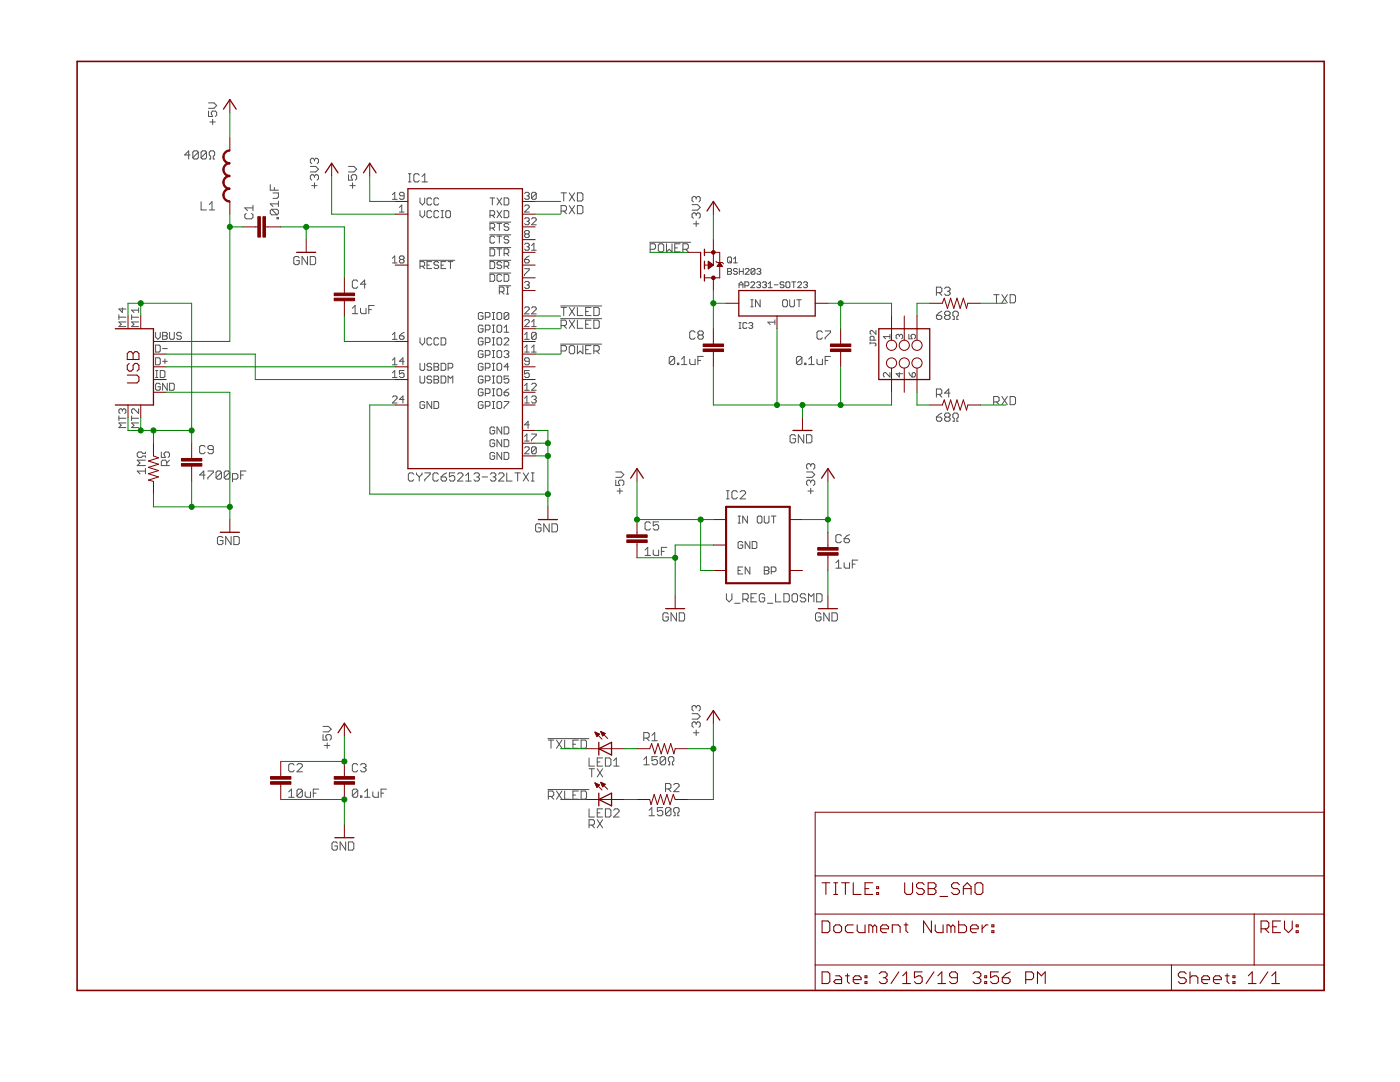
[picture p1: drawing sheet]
<svg xmlns="http://www.w3.org/2000/svg" width="279mm" height="216mm" viewBox="0 0 279 216" stroke-linecap="round" stroke-linejoin="round" font-family="sans-serif">
<g fill="none" stroke="#505050" stroke-width=".2">
<path d="M37.9 30.9h-1l.8-.8v1.6M39.6 30.4l-.3-.3h-.5l-.3 .3v1.1M39.6 30.4v1.1l-.3 .2h-.5l-.3-.2M39.6 30.4l-1.1 1.1M41.2 30.4l-.3-.3h-.5l-.3 .3v1.1M41.2 30.4v1.1l-.3 .2h-.5l-.3-.2M41.2 30.4l-1.1 1.1M41.6 22.2v1h.8l-.2-.8 .2-.2h.6l.2 .2v.6l-.2 .2M41.6 20.5h1.1l.5 .6-.5 .5h-1.1M41.8 31.7h.2v-.5l-.2-.3v-.5l.2-.3h.6l.2 .3v.5l-.2 .3v.5h.2M41.9 24.3h1.1M42.4 23.8v1.1"/>
<path d="M53.9 36.9v1.1h1.7M54.5 38.5h1.1v.8l-.3 .3h-.8M54.8 37.4v.6M61.9 33.2h1.1l.6 .6-.6 .5h-1.1M62.2 37h1.1M62.8 35.1l-.3-.2h-.3l-.3 .2v.6l.3 .2M62.8 35.1l.2-.2h.3l.3 .2v.6l-.3 .2M62.8 31.9l-.3-.3h-.3l-.3 .3v.5l.3 .3M62.8 31.9l.2-.3h.3l.3 .3v.5l-.3 .3M62.8 31.9v.2M62.8 35.1v.3M62.8 36.5v1.1"/>
<path d="M69.6 34.9v1h.8l-.3-.8 .3-.2h.5l.3 .2v.6l-.3 .2M69.6 33.2h1l.6 .6-.6 .5h-1M69.8 37h1.1M70.4 36.5v1.1M78.3 38.8l.5-.4v1.4M78.3 39.8h.9M80.6 39.1h-.7l-.2-.3v-.2l.2-.2h.5l.2 .2v.9l-.2 .3h-.5l-.2-.3M81.5 36.3h.5M81.5 34.7h.5M81.8 34.7v1.6M83.7 34.9l-.3-.2h-.6l-.2 .2v1.1l.2 .3h.6l.3-.3M83.8 39.5v.9l.5 .5 .5-.5v-.9"/>
<path d="M84.2 35.2l.6-.5v1.6M84.2 36.3h1.1M86.1 39.7l-.2-.2h-.5l-.2 .2v1l.2 .2h.5l.2-.2M87.5 39.7l-.2-.2h-.5l-.2 .2v1l.2 .2h.5l.2-.2M97.8 39.5h.9M98.3 39.5v1.4M99.2 39.5l.9 1.4M100.1 39.5l-.9 1.4M100.6 39.5h.7l.2 .2v1l-.2 .2h-.7zM104.7 38.6l.2-.2h.5l.2 .2v.2l-.2 .3M105.2 39.1h.2M105.4 39.1l.2 .2v.2l-.2 .3h-.5l-.2-.3"/>
<path d="M107 38.6v.9l-.2 .3h-.5l-.2-.3M107 38.6l-.2-.2h-.5l-.2 .2v.9M107 38.6l-.9 .9M112 38.5h1.1M112.5 38.5v1.6M113.6 38.5l1.1 1.6M114.7 38.5l-1.1 1.6M115.2 38.5h.9l.2 .3v1l-.2 .3h-.9zM138.9 39.5v.3M138.9 39.5l-.2-.3h-.3l-.3 .3v.5l.3 .3M138.9 39.5l.3-.3h.3l.2 .3v.5l-.2 .3M40.1 40.3v1.6h1.1"/>
<path d="M41.8 41.9h1M41.8 40.8l.5-.5v1.6M49.1 42.6l-.2 .3v.5l.2 .3h1.1l.3-.3v-.5l-.3-.3M50.5 41v1M50.5 41.5h-1.6l.5 .5M54.2 41.8h1.1l.3 .2v.6l-.3 .3M54.2 41.8l-.3 .2v.6l.3 .3h1.1M54.2 41.8l1.1 1.1M55.3 43.4h.3v.3h-.3zM55.6 40.1v1.1M55.6 40.7h-1.7l.6 .5M59.7 51.5l-.2-.3h-.6l-.3 .3v1l.3 .3h.6l.2-.3v-.5h-.5"/>
<path d="M61.4 51.2v1.6l-1.1-1.6v1.6M61.9 51.2h.8l.3 .3v1l-.3 .3h-.8zM71.4 56.2l-.3-.3h-.5l-.3 .3v1l.3 .3h.5l.3-.3M73 56.7h-1.1l.9-.8v1.6M78.3 51.5l.5-.4v1.4M78.3 52.5h.9M79.7 42.3h.9M79.7 41.4l.5-.5v1.4M79.9 51.8l-.2-.3v-.2l.2-.2h.5l.2 .2v.2l-.2 .3M79.9 51.8l-.2 .2v.2l.2 .3h.5l.2-.3v-.2l-.2-.2M79.9 51.8h.5M83.8 51.9h7"/>
<path d="M83.8 42v1l.5 .4 .5-.4v-1M83.8 53.1h.7l.3-.2v-.5l-.3-.2h-.7v1.4M84.3 53.1l.5 .5M85.2 52.9h.5M86.1 52.2h-.9v1.4h.9M86.1 42.3l-.2-.3h-.5l-.2 .3v.9l.2 .2h.5l.2-.2M87.5 52.4l-.2-.2h-.5l-.2 .2v.3l.2 .2h.5l.2 .2v.3l-.2 .2h-.5l-.2-.2M87.5 42.3l-.2-.3h-.5l-.2 .3v.9l.2 .2h.5l.2-.2M88 42h.5M88 43.4h.5M88 52.9h.5M88.3 42v1.4"/>
<path d="M89 52.2h-1v1.4h1M89.2 42h.5l.2 .3v.9l-.2 .2h-.5l-.2-.2v-.9zM89.4 52.2h1M89.9 52.2v1.4M97.7 44.3h4.2M97.7 46.9h4.2M97.7 49.4h4.2M97.7 51.9h4.2M97.7 54.5h4.2M97.8 52.2h.7l.2 .2v1l-.2 .2h-.7zM97.8 54.7h.7l.2 .3v.9l-.2 .2h-.7zM97.8 43h.7l.2-.3v-.4l-.2-.3h-.7v1.4"/>
<path d="M97.8 45.5h.7l.2-.2v-.5l-.2-.2h-.7v1.4M97.8 49.7h.7l.2 .2v.9l-.2 .3h-.7zM98.3 43l.4 .4M98.3 45.5l.4 .5M98.7 47.3l-.2-.2h-.5l-.2 .2v1l.2 .2h.5l.2-.2M99.2 42l.9 1.4M99.2 44.6h.9M99.2 47.1h.9M99.2 49.7h.9M99.6 57h2.3M99.7 58.2h.7l.2-.2v-.5l-.2-.2h-.7v1.4M99.7 44.6v1.4"/>
<path d="M99.7 47.1v1.4M99.7 49.7v1.4M100.1 52.4l-.2-.2h-.5l-.2 .2v.3l.2 .2h.5l.2 .2v.3l-.2 .2h-.5l-.2-.2M100.1 55l-.2-.3h-.5l-.2 .3v.9l.2 .2h.5l.2-.2M100.1 58.2l.5 .5M100.1 42l-.9 1.4M100.6 42h.7l.2 .3v.9l-.2 .2h-.7zM100.6 50.6h.7l.2-.2v-.5l-.2-.2h-.7v1.4M100.6 53.1h.7l.2-.2v-.5l-.2-.2h-.7v1.4M100.6 54.7h.7l.2 .3v.9l-.2 .2h-.7zM101.1 50.6l.4 .5M101.1 53.1l.4 .5"/>
<path d="M101.1 57.3h.4M101.1 58.7h.4M101.3 57.3v1.4M101.5 44.8l-.2-.2h-.5l-.2 .2v.2l.2 .3h.5l.2 .2v.2l-.2 .3h-.5l-.2-.3M101.5 47.3l-.2-.2h-.5l-.2 .2v.3l.2 .2h.5l.2 .2v.3l-.2 .2h-.5l-.2-.2M104.7 41.1l.2-.2h.5l.2 .2v.3l-.9 .9h.9M104.7 43.7l.2-.2h.5l.2 .2v.2l-.2 .3M104.7 48.8l.2-.3h.5l.2 .3v.2l-.2 .2M104.7 51.8h.7l.2 .2v.2l-.2 .3h-.5l-.2-.3zM104.7 53.6h.9v.2l-.9 1v.2M104.7 56.4l.2-.2h.5l.2 .2v.2l-.2 .3M104.9 46.7l-.2-.2v-.3l.2-.2h.5l.2 .2v.3l-.2 .2"/>
<path d="M104.9 46.7l-.2 .2v.3l.2 .2h.5l.2-.2v-.3l-.2-.2M104.9 46.7h.5M105.2 44.2h.2M105.2 49.2h.2M105.2 56.9h.2M105.4 44.2l.2 .2v.2l-.2 .3h-.5l-.2-.3M105.4 49.2l.2 .3v.2l-.2 .2h-.5l-.2-.2M105.4 56.9l.2 .2v.2l-.2 .3h-.5l-.2-.3M105.6 51.1l-.9 .7M106.1 43.7l.2-.2h.5l.2 .2v.2l-.9 1h.9M106.1 49.9h.9M106.1 49l.5-.5v1.4"/>
<path d="M112 42.1h.8l.3-.3v-.5l-.3-.3h-.8v1.7M112.5 42.1l.6 .6M113.6 41l1.1 1.7M114.7 41l-1.1 1.7M115.2 41h.9l.2 .3v1.1l-.2 .3h-.9zM129.7 48.3h8.2M129.8 49.7h.8l.2-.2v-.6l-.2-.3h-.8v1.7M131.4 48.9l.3-.3h.5l.3 .3v1.1l-.3 .3h-.5l-.3-.3zM133 48.6v1.7l.6-.6 .5 .6v-1.7M134.7 49.5h.5M135.7 48.6h-1v1.7h1M136.3 49.7h.8l.3-.2v-.6l-.3-.3h-.8v1.7"/>
<path d="M136.8 49.7l.6 .6M138.1 40.8h1.1l.5 .6-.5 .5h-1.1M138.4 44.7h1.1M138.9 42.7v.3M138.9 44.1v1.1M138.9 42.7l-.2-.2h-.3l-.3 .2v.6l.3 .3M138.9 42.7l.3-.2h.3l.2 .2v.6l-.2 .3M145.2 53.6h.6l.2 .2-.2 .4 .2 .3-.2 .2h-.6zM145.2 51.5l.2-.2h.4l.2 .2v.8l-.2 .2h-.4l-.2-.2zM145.2 54.2h.6M145.6 52.1l.4 .4M146.4 52.5h.8"/>
<path d="M146.4 51.7l.4-.4v1.2M147.2 53.8l-.2-.2h-.4l-.2 .2 .2 .4h.4l.2 .2-.2 .3h-.4l-.2-.2M147.5 57.4v-.8l.4-.4 .4 .4v.8M147.5 56.8h.8M147.6 54.2h.7M147.6 53.6v1.1M148.3 53.6v1.1M148.7 57h.5l.2-.2v-.4l-.2-.2h-.5v1.2M148.7 53.8l.2-.2h.4l.2 .2v.2l-.8 .7h.8M149.8 56.4l.2-.2h.4l.2 .2v.2l-.8 .8h.8M149.8 59.8h.5M150.1 59.8v1.4"/>
<path d="M150.7 53.8v.7l-.2 .2h-.4l-.2-.2M150.7 53.8l-.2-.2h-.4l-.2 .2v.7M150.7 53.8l-.8 .7M151 56.4l.2-.2h.4l.2 .2-.2 .4M151 53.8l.3-.2h.3l.2 .2-.2 .4M151.4 56.8h.2M151.4 54.2h.2M151.6 56.8l.2 .2-.2 .4h-.4l-.2-.2M151.6 54.2l.2 .2-.2 .3h-.3l-.3-.2M151.7 59.8v1.4l-.9-1.4v1.4M152.2 56.4l.2-.2h.4l.2 .2-.2 .4M152.6 56.8h.2"/>
<path d="M152.8 56.8l.2 .2-.2 .4h-.4l-.2-.2M153.3 57.4h.8M153.3 56.6l.4-.4v1.2M154.5 56.8h.8M156.5 56.4l-.2-.2h-.4l-.2 .2 .2 .4h.4l.2 .2-.2 .4h-.4l-.2-.2M157 56.2h.4l.2 .2v.8l-.2 .2h-.4l-.2-.2v-.8zM157.6 59.8v1.2l.2 .2h.5l.2-.2v-1.2M158 56.2h.8M158.4 56.2v1.2M159 59.8h.9M159.2 56.4l.2-.2h.4l.2 .2v.2l-.8 .8h.8M159.5 59.8v1.4"/>
<path d="M160.4 56.4l.1-.2h.4l.2 .2-.2 .4M160.7 56.8h.2M160.9 56.8l.2 .2-.2 .4h-.4l-.1-.2M186.9 58.4h.8l.3-.3v-.5l-.3-.3h-.8v1.6M187.4 58.4l.6 .5M188.5 57.6l.3-.3h.5l.3 .3v.2l-.3 .3M189.1 58.1h.2M189.3 58.1l.3 .3v.3l-.3 .2h-.5l-.3-.2M198.3 58.8h1.1M198.9 58.8v1.6M199.9 58.8l1.1 1.6M201 58.8l-1.1 1.6"/>
<path d="M201.6 58.8h.8l.3 .3v1.1l-.3 .2h-.8zM23.7 63.3h1.4M23.7 62.8v1M24.4 61.4v1l-.7-.7h1.4M25.1 64.2h-1.4l.5 .5-.5 .5h1.4M26.3 63.3h1.4M26.3 62.8v1M27.7 64.2h-1.4l.4 .5-.4 .5h1.4M27.7 61.9h-1.4l.4 .5M27.7 61.4v1M31.1 66.3v.9l.4 .5 .5-.5v-.9M31.1 68.9h.6l.3 .2v.9l-.3 .3h-.6z"/>
<path d="M31.1 71.4h.6l.3 .2v1l-.3 .2h-.6zM31.1 75.3h.4M31.1 73.9h.4M31.3 73.9v1.4M32 76.7l-.3-.2h-.4l-.2 .2v.9l.2 .3h.4l.3-.3v-.4h-.5M32 73.9h.7l.2 .3v.9l-.2 .2h-.7zM32.4 72.1h1M32.4 69.6h1M32.4 66.3h.7l.3 .2v.3l-.3 .2 .3 .2v.3l-.3 .2h-.7zM32.4 67h.7M32.9 71.6v1M33.4 76.5v1.4l-1-1.4v1.4"/>
<path d="M33.8 66.3v1.2l.3 .2h.4l.3-.2v-1.2M33.8 76.5h.7l.3 .2v.9l-.3 .3h-.7zM36.2 66.5l-.2-.2h-.5l-.2 .2v.3l.2 .2h.5l.2 .2v.3l-.2 .2h-.5l-.2-.2M70.3 61.5l.6-.5v1.6M70.3 62.6h1.1M71.9 61.5v.8l.3 .3h.8v-1.1M73.6 61.8h.5M74.7 61h-1.1v1.6M78.3 72.8h.9M78.3 67.7h.9M78.3 75.3h.9M78.3 66.8l.5-.5v1.4"/>
<path d="M78.3 71.9l.5-.5v1.4M78.3 74.4l.5-.5v1.4M78.3 79.2l.2-.2h.5l.2 .2v.3l-.9 .9h.9M79.7 67h.7l.2 .2v.3l-.2 .2h-.5l-.2-.2zM80.6 72.1h-.9l.7-.7v1.4M80.6 73.9h-.9v.7l.7-.2 .2 .2v.5l-.2 .2h-.5l-.2-.2M80.6 66.3l-.9 .7M80.6 79.7h-.9l.7-.7v1.4M83.8 67.4v.9l.5 .5 .5-.5v-.9M83.8 72.5v1.2l.3 .2h.4l.3-.2v-1.2M83.8 75v1.2l.3 .2h.4l.3-.2v-1.2M86.1 72.7l-.2-.2h-.5l-.2 .2v.3l.2 .2h.5l.2 .2v.3l-.2 .2h-.5l-.2-.2"/>
<path d="M86.1 67.6l-.2-.2h-.5l-.2 .2v1l.2 .2h.5l.2-.2M86.1 75.3l-.2-.3h-.5l-.2 .3v.2l.2 .2h.5l.2 .3v.2l-.2 .2h-.5l-.2-.2M86.6 75h.7l.2 .3v.2l-.2 .2 .2 .3v.2l-.2 .2h-.7zM86.6 72.5h.7l.2 .2v.3l-.2 .2 .2 .2v.3l-.2 .2h-.7zM86.6 73.2h.7M86.6 75.7h.7M87.5 67.6l-.2-.2h-.5l-.2 .2v1l.2 .2h.5l.2-.2M88 67.4h.7l.3 .2v1l-.3 .2h-.7zM88 72.5h.7l.3 .2v1l-.3 .2h-.7zM88 75h.7l.3 .3v.9l-.3 .2h-.7zM89.4 73.4h.7l.3-.2v-.5l-.3-.2h-.7v1.4M89.4 76.4v-1.4l.5 .5 .5-.5v1.4"/>
<path d="M96.4 72.7l-.2-.2h-.5l-.2 .2v1l.2 .2h.5l.2-.2v-.5h-.5M96.4 67.6l-.2-.2h-.5l-.2 .2v1l.2 .2h.5l.2-.2v-.5h-.5M96.4 65.1l-.2-.2h-.5l-.2 .2v1l.2 .2h.5l.2-.2v-.5h-.5M96.4 75.3l-.2-.3h-.5l-.2 .3v.9l.2 .2h.5l.2-.2v-.5h-.5M96.4 62.6l-.2-.2h-.5l-.2 .2v.9l.2 .3h.5l.2-.3v-.4h-.5M96.4 70.2l-.2-.2h-.5l-.2 .2v.9l.2 .3h.5l.2-.3v-.4h-.5M96.4 77.8l-.2-.2h-.5l-.2 .2v.9l.2 .3h.5l.2-.3v-.4h-.5M96.9 73.4h.7l.2-.2v-.5l-.2-.2h-.7v1.4M96.9 63.3h.7l.2-.2v-.5l-.2-.2h-.7v1.4M96.9 68.3h.7l.2-.2v-.5l-.2-.2h-.7v1.4M96.9 76h.7l.2-.3v-.4l-.2-.3h-.7v1.4M96.9 65.8h.7l.2-.2v-.5l-.2-.2h-.7v1.4"/>
<path d="M96.9 70.9h.7l.2-.2v-.5l-.2-.2h-.7v1.4M96.9 78.5h.7l.2-.2v-.5l-.2-.2h-.7v1.4M98.3 72.5h.4M98.3 68.8h.4M98.3 66.3h.4M98.3 67.4h.4M98.3 73.9h.4M98.3 76.4h.4M98.3 75h.4M98.3 62.4h.4M98.3 63.8h.4M98.3 64.9h.4"/>
<path d="M98.3 70h.4M98.3 71.4h.4M98.3 77.6h.4M98.3 79h.4M98.5 62.4v1.4M98.5 64.9v1.4M98.5 67.4v1.4M98.5 70v1.4M98.5 72.5v1.4M98.5 75v1.4M98.5 77.6v1.4M99.2 77.8l.2-.2h.5l.2 .2v.9l-.2 .3h-.5l-.2-.3z"/>
<path d="M99.2 67.6l.2-.2h.5l.2 .2v1l-.2 .2h-.5l-.2-.2zM99.2 65.1l.2-.2h.5l.2 .2v1l-.2 .2h-.5l-.2-.2zM99.2 75.3l.2-.3h.5l.2 .3v.9l-.2 .2h-.5l-.2-.2zM99.4 72.5h.5l.2 .2v1l-.2 .2h-.5l-.2-.2v-1zM99.4 62.4h.5l.2 .2v.9l-.2 .3h-.5l-.2-.3v-.9zM99.4 70h.5l.2 .2v.9l-.2 .3h-.5l-.2-.3v-.9zM100.6 78.3h.7l.2 .2v.2l-.2 .3h-.5l-.2-.3zM100.6 67.6l.2-.2h.5l.2 .2v.3l-.9 .9h.9M100.6 66.3h.9M100.6 70.2l.2-.2h.5l.2 .2v.2l-.2 .3M100.6 65.4l.5-.5v1.4M101.1 70.7h.2"/>
<path d="M101.3 70.7l.2 .2v.2l-.2 .3h-.5l-.2-.3M101.5 62.6l-.2-.2h-.5l-.2 .2v.9M101.5 75h-.9v.7l.7-.2 .2 .2v.5l-.2 .2h-.5l-.2-.2M101.5 73.2h-.9l.7-.7v1.4M101.5 62.6v.9l-.2 .3h-.5l-.2-.3M101.5 62.6l-.9 .9M101.5 77.6l-.9 .7M104.7 70.3h.9M104.7 67.7h.9M104.7 77.9h.9M104.7 64l.2-.2h.5l.2 .2v.2l-.9 1h.9M104.7 61.5l.2-.3h.5l.2 .3v.2l-.9 .9h.9"/>
<path d="M104.7 66.8l.5-.5v1.4M104.7 69.3l.5-.4v1.4M104.7 76.9l.5-.4v1.4M104.7 79.5l.5-.5v1.4M105.6 73.9h-.9v.7l.5-.2h.2l.2 .2v.5l-.2 .2h-.5l-.2-.2M105.6 72.1h-.7l-.2-.2v-.3l.2-.2h.5l.2 .2v1l-.2 .2h-.5l-.2-.2M106.1 79.2l.2-.2h.5l.2 .2v.3l-.2 .2M106.1 70.3h.9M106.1 76.7l.2-.2h.5l.2 .2v.2l-.9 1h.9M106.1 65.2h.9M106.1 61.5l.2-.3h.5l.2 .3v.2l-.9 .9h.9M106.1 64.2l.5-.4v1.4"/>
<path d="M106.1 69.3l.5-.4v1.4M106.6 79.7h.2M106.8 79.7l.2 .2v.3l-.2 .2h-.5l-.2-.2M107 66.5v1l-.2 .2h-.5l-.2-.2M107 66.5l-.2-.2h-.5l-.2 .2v1M107 66.5l-.9 1M111.9 68.7h8.2M111.9 61h8.2M111.9 63.6h8.2M112 65h.8l.3-.3v-.5l-.3-.3h-.8v1.6M112 70h.8l.3-.2v-.6l-.3-.2h-.8v1.6M112 61.3h1.1"/>
<path d="M112.5 61.3v1.7M112.5 65l.6 .5M113.6 69.2l.3-.2h.5l.3 .2v1.1l-.3 .3h-.5l-.3-.3zM113.6 61.3l1.1 1.7M113.6 63.9l1.1 1.6M114.7 61.3l-1.1 1.7M114.7 63.9l-1.1 1.6M115.2 63.9v1.6h1.1M115.2 61.3v1.7h1.1M115.2 69v1.6l.6-.6 .5 .6v-1.6M116.9 69.8h.5M116.9 62.2h.5"/>
<path d="M116.9 64.7h.5M118 63.9h-1.1v1.6h1.1M118 69h-1.1v1.6h1.1M118 61.3h-1.1v1.7h1.1M118.5 63.9h.8l.3 .3v1l-.3 .3h-.8zM118.5 70h.8l.3-.2v-.6l-.3-.2h-.8v1.6M118.5 61.3h.8l.3 .3v1.1l-.3 .3h-.8zM119.1 70l.5 .6M134.6 71.4l-.2-.3h-.6l-.2 .3v1.1M134.6 71.4v1.1l-.2 .2h-.6l-.2-.2M134.6 71.4l-1 1.1M135.2 72.5h.3v.2h-.3z"/>
<path d="M136 72.7h1.1M136 71.7l.5-.6v1.6M137.6 71.7v.8l.3 .2h.8v-1M138.7 66.3l-.2-.3h-.6l-.3 .3v1.1l.3 .3h.6l.2-.3M139.3 71.9h.5M139.6 66.8l-.3 .3v.3l.3 .3h.5l.3-.3v-.3l-.3-.3M139.6 66.8l-.3-.2v-.3l.3-.3h.5l.3 .3v.3l-.3 .2M139.6 66.8h.5M140.4 71.1h-1.1v1.6M147.5 65.5h.4M147.5 64.4h.4M147.7 64.4v1.1"/>
<path d="M149.1 64.6l-.2-.2h-.4l-.2 .2v.7l.2 .2h.4l.2-.2M149.4 64.6l.2-.2h.4l.2 .2-.2 .4M149.8 61.2h.5M149.8 65h.2M150 65l.2 .2-.2 .3h-.4l-.2-.2M154.6 64.3h-1.4l.5 .4M154.6 63.8v.9M156.2 60l.2-.2h.5l.2 .2v1l-.2 .2h-.5l-.2-.2zM160 71.4l-.2-.3h-.6l-.3 .3v1.1M160 71.4v1.1l-.2 .2h-.6l-.3-.2M160 71.4l-1.1 1.1M160.6 72.5h.2v.2h-.2z"/>
<path d="M161.4 72.7h1.1M161.4 71.7l.5-.6v1.6M163 71.7v.8l.3 .2h.8v-1M164.1 66.3l-.2-.3h-.6l-.3 .3v1.1l.3 .3h.6l.2-.3M164.7 66h1.1v.3l-1.1 1.1v.3M164.7 71.9h.5M165.8 71.1h-1.1v1.6M173.7 68.5h.9l.2 .1-.2 .4M173.7 68.3v.3M174.4 67.9v-.6l-.2-.2h-.4l-.1 .2v.6h1.1M174.8 65.9v.8l-.8-.8-.3 .2v.4l.1 .2M177.6 67.2h-1.3l.4 .4"/>
<path d="M177.6 66.7v.9M177.6 74.3v.9l-.9-.9h-.2l-.2 .3v.4l.2 .2M179.5 67l-.2-.3h-.3l-.2 .3v.4l.2 .2M179.5 67l.2-.3h.2l.2 .3v.4l-.2 .2M179.5 67v.2M179.5 74.3v.9l-.7-.6h1.3M181.4 66.7v.9h.6l-.2-.4 .2-.5h.5l.2 .3v.4l-.2 .2M181.4 74.3l.6 .9M182.2 74.3h.3l.2 .3v.4l-.2 .2h-.5v-.6zM186.9 62.9h.8l.3 .3v.3l-.3 .2h-.5l-.3-.2zM186.9 78.7h.8l.3-.3v-.5l-.3-.3h-.8v1.6M187.4 78.7l.6 .5"/>
<path d="M188 62.1l-.6 .3-.5 .5M188.8 62.9l-.3 .3v.3l.3 .2h.5l.3-.2v-.3l-.3-.3M188.8 62.9h.5M188.8 62.9l-.3-.2v-.3l.3-.3h.5l.3 .3v.3l-.3 .2M189.6 78.4h-1.1l.8-.8v1.6M190.2 63.7h.2v-.5l-.2-.3v-.5l.2-.3h.6l.2 .3v.5l-.2 .3v.5h.2M199.9 79.1l1.1 1.7M201 79.1l-1.1 1.7M201.6 79.1h.8l.3 .3v1.1l-.3 .3h-.8zM23.7 83v.9M23.7 83.5h1.4M24.4 81.8l-.2-.2h-.2l-.3 .2v.5l.3 .2"/>
<path d="M24.4 81.8v.2M24.4 81.8l.3-.2h.2l.2 .2v.5l-.2 .2M25.1 84.4h-1.4l.5 .5-.5 .4h1.4M26.3 83v.9M26.3 83.5h1.4M27.7 81.6v.9l-1-.9h-.2l-.2 .2v.5l.2 .2M27.7 84.4h-1.4l.4 .5-.4 .4h1.4M29 94h-1.6l.5 .6M29 90.2v.3h-.5l-.3-.3h-.5l-.3 .3v.5l.3 .3h.5l.3-.3h.5v.3M29 93.5v1.1M29 91.8h-1.6l.5 .6-.5 .5h1.6M32.2 90.2v1.1h.8l-.3-.6v-.2l.3-.3h.5l.3 .3v.5l-.3 .3"/>
<path d="M33.3 92.9v-.8l-.3-.3h-.5l-.3 .3v.8h1.6M33.8 91.8l-.5 .6M40.9 94.8h-1.1l.9-.8v1.6M40.9 89.2l-.2-.3h-.6l-.3 .3v1.1l.3 .2h.6l.2-.2M41.5 94h1.1v.3l-1.1 1v.3M42.6 89.7h-.8l-.3-.3v-.2l.3-.3h.5l.3 .3v1.1l-.3 .2h-.5l-.3-.2M44.2 94.3l-.3-.3h-.5l-.3 .3v1M44.2 94.3v1l-.3 .3h-.5l-.3-.3M44.2 94.3l-1.1 1M45.8 94.3l-.2-.3h-.6l-.3 .3v1M45.8 94.3v1l-.2 .3h-.6l-.3-.3M45.8 94.3l-1.1 1"/>
<path d="M46.4 95.6h.8l.3-.3v-.5l-.3-.3h-.8v1.6M48 94.8h.6M49.1 94h-1.1v1.6M82.6 94.6l-.3-.2h-.5l-.3 .2v1.1l.3 .3h.5l.3-.3M83.1 94.4v.2l.6 .6M83.7 95.2v.8M84.2 94.4v.2l-.5 .6M84.8 80.3l-.3-.2h-.4l-.3 .2v1l.3 .2h.4l.3-.2v-.5h-.5M84.8 94.4h1.1v.2l-1.1 1.1v.3M86.1 80.1v1.4l-.9-1.4v1.4M86.6 80.1h.7l.2 .2v1l-.2 .2h-.7zM87.5 94.6l-.3-.2h-.5l-.3 .2v1.1l.3 .3h.5l.3-.3"/>
<path d="M88 95.2h.9l.2 .2v.3l-.2 .3h-.6l-.3-.3zM89.1 94.4l-.5 .2-.6 .6M90.8 94.4h-1.1v.8l.5-.3h.3l.3 .3v.5l-.3 .3h-.6l-.2-.3M91.3 94.6l.3-.2h.5l.3 .2v.3l-1.1 1.1h1.1M92.9 96h1.1M92.9 94.9l.6-.5v1.6M94.6 94.6l.2-.2h.6l.3 .2v.3l-.3 .3M95.1 95.2h.3M95.4 95.2l.3 .2v.3l-.3 .3h-.6l-.2-.3M96.2 95.2h1.1M96.4 80.3l-.2-.2h-.5l-.2 .2v1l.2 .2h.5l.2-.2v-.5h-.5M96.9 81h.7l.2-.2v-.5l-.2-.2h-.7v1.4"/>
<path d="M97.9 94.6l.2-.2h.6l.3 .2v.3l-.3 .3M98.3 80.1h.4M98.3 81.5h.4M98.4 95.2h.3M98.5 80.1v1.4M98.7 95.2l.3 .2v.3l-.3 .3h-.6l-.2-.3M98.7 85.4l-.2-.2h-.5l-.2 .2v1l.2 .2h.5l.2-.2v-.5h-.4M98.7 88l-.2-.3h-.5l-.2 .3v.9l.2 .2h.5l.2-.2v-.5h-.4M98.7 90.5l-.2-.2h-.5l-.2 .2v.9l.2 .3h.5l.2-.3v-.4h-.4M99.4 80.1h.5l.2 .2v1l-.2 .2h-.5l-.2-.2v-1zM99.5 94.6l.3-.2h.5l.3 .2v.3l-1.1 1.1h1.1M100.1 85.2v1.4l-.9-1.4v1.4"/>
<path d="M100.1 87.7v1.4l-.9-1.4v1.4M100.1 90.3v1.4l-.9-1.4v1.4M100.6 80.1h.9v.2l-.9 1v.2M100.6 85.2h.7l.2 .2v1l-.2 .2h-.7zM100.6 87.7h.7l.2 .3v.9l-.2 .2h-.7zM100.6 90.3h.7l.2 .2v.9l-.2 .3h-.7zM101.1 94.4v1.6h1.1M102.8 94.4h1.1M103.3 94.4v1.6M104.4 94.4l1.1 1.6M104.7 89.4l.2-.2h.5l.2 .2v.2l-.9 1h.9M104.7 87.1l.5-.5v1.4"/>
<path d="M104.7 80.4h.9M104.7 88h.9M105.5 94.4l-1.1 1.6M105.6 84.8h-.9l.7-.7v1.4M106 94.4h.6M106 96h.6M106.1 86.6h.9v.2l-.9 1v.2M106.3 94.4v1.6M107 89.4l-.2-.2h-.5l-.2 .2v.9M107 89.4v.9l-.2 .3h-.5l-.2-.3M107 89.4l-.9 .9M122.9 95.8v1.1h.8l-.3-.5v-.3l.3-.3h.5l.3 .3v.5l-.3 .3"/>
<path d="M122.9 94.2h1.1l.5 .5-.5 .5h-1.1M123.1 98h1.1M123.7 97.4v1.1M145 99.5h.5M145 97.9h.5M145.2 97.9v1.6M147.2 98.2l-.3-.3h-.6l-.2 .3v1.1l.2 .2h.6l.3-.2M147.7 98.2l.3-.3h.5l.3 .3v.2l-1.1 1.1h1.1M158.8 87l-.3-.3h-.6l-.2 .3v1.1l.2 .3h.6l.3-.3v-.6h-.6M160.4 86.7v1.7l-1.1-1.7v1.7M161 86.7h.8l.2 .3v1.1l-.2 .3h-.8zM161 94.2h1.1l.5 .5-.5 .5h-1.1"/>
<path d="M161.2 98h1.1M161.8 92.8l-.3-.3h-.3l-.2 .3v.5l.2 .3M161.8 96.1l-.3-.3h-.3l-.2 .3v.5l.2 .3M161.8 92.8v.3M161.8 96.1v.3M161.8 97.4v1.1M161.8 96.1l.3-.3h.2l.3 .3v.5l-.3 .3M161.8 92.8l.3-.3h.2l.3 .3v.5l-.3 .3M186.9 83.2h.8l.3 .3v.3l-.3 .3h-.5l-.3-.3zM188 82.4l-1.1 .8M188.8 83.2l-.3-.2v-.3l.3-.3h.5l.3 .3v.3l-.3 .2M188.8 83.2l-.3 .3v.3l.3 .3h.5l.3-.3v-.3l-.3-.3"/>
<path d="M188.8 83.2h.5M190.2 84.1h.2v-.6l-.2-.3v-.5l.2-.3h.6l.2 .3v.5l-.2 .3v.6h.2M198.3 80.2h.8l.3-.3v-.5l-.3-.3h-.8v1.7M198.9 80.2l.5 .6M44.5 107.3l-.3-.2h-.5l-.3 .2v1.1l.3 .3h.5l.3-.3v-.5h-.6M46.1 107.1v1.6l-1.1-1.6v1.6M46.7 107.1h.8l.3 .2v1.1l-.3 .3h-.8zM108 104.8l-.3-.3h-.5l-.3 .3v1.1l.3 .2h.5l.3-.2v-.6h-.6M109.6 104.5v1.6l-1.1-1.6v1.6M110.2 104.5h.8l.3 .3v1.1l-.3 .2h-.8zM128.7 109.7l.6-.5v1.6M128.7 110.8h1.1"/>
<path d="M129.8 104.4l-.3-.3h-.5l-.3 .3v1.1l.3 .2h.5l.3-.2M130.4 109.7v.9l.2 .2h.8v-1.1M131.4 104.1h-1v.8l.5-.2h.3l.2 .2v.6l-.2 .2h-.6l-.2-.2M132 110h.5M133.1 109.2h-1.1v1.6M145 118.5v1.1l.5 .5 .6-.5v-1.1M147.3 104.4h.5M147.3 103h.5M147.3 113.8h.5M147.5 103v1.4M148.2 108.3l-.2-.2h-.5l-.2 .2v.9l.2 .3h.5l.2-.3v-.4h-.4M148.2 113.1h-.9v1.4h.9"/>
<path d="M148.3 119.6h.8l.2-.3v-.6l-.2-.2h-.8v1.6M148.8 119.6l.5 .5M149.2 103v1.4l-1-1.4v1.4M149.6 108.1v1.4l-.9-1.4v1.4M149.6 113.1v1.4l-.9-1.4v1.4M149.9 119.3h.5M150.1 108.1h.7l.2 .2v.9l-.2 .3h-.7zM151 118.5h-1.1v1.6h1.1M151.1 103.2l.3-.2h.4l.3 .2v.9l-.3 .3h-.4l-.3-.3zM152.5 103v1.1l.3 .3h.4l.3-.3v-1.1M152.5 113.1h.7l.3 .3v.2l-.3 .2 .3 .3v.2l-.3 .2h-.7zM152.5 113.8h.7"/>
<path d="M152.6 118.7l-.3-.2h-.5l-.3 .2v1.1l.3 .3h.5l.3-.3v-.5h-.5M153.9 103h1M153.9 114.1h.7l.3-.3v-.4l-.3-.3h-.7v1.4M154.4 103v1.4M154.8 118.5v1.6h1.1M156.4 118.5h.8l.3 .2v1.1l-.3 .3h-.8zM158.3 118.5h.6l.3 .2v1.1l-.3 .3h-.6l-.2-.3v-1.1zM160.8 118.7l-.3-.2h-.5l-.3 .2v.3l.3 .3h.5l.3 .3v.2l-.3 .3h-.5l-.3-.3M163 118.5h.8l.3 .2v1.1l-.3 .3h-.8zM166.8 112.3l.6-.5v1.6M166.8 113.4h1.1M167.9 106.9l-.3-.2h-.5l-.3 .2v1.1l.3 .3h.5l.3-.3"/>
<path d="M168.5 112.3v.8l.2 .3h.8v-1.1M168.5 107.5h.8l.2 .3v.2l-.2 .3h-.6l-.2-.3zM169.5 106.7l-.5 .2-.5 .6M170.1 112.6h.5M171.2 111.8h-1.1v1.6M133.4 122.6l-.3-.3h-.6l-.2 .3v1l.2 .3h.6l.3-.3v-.5h-.6M135 122.3v1.6l-1.1-1.6v1.6M135.6 122.3h.8l.2 .3v1l-.2 .3h-.8zM146.6 120.4h1.1M153.2 120.4h1M161.4 120.1v-1.6l.5 .5 .5-.5v1.6M163.9 122.6l-.3-.3h-.6l-.2 .3v1l.2 .3h.6l.3-.3v-.5h-.6"/>
<path d="M165.5 122.3v1.6l-1.1-1.6v1.6M166 122.3h.8l.3 .3v1l-.3 .3h-.8zM57.6 159.1h1.1M57.6 158l.6-.5v1.6M58.7 152.7l-.3-.3h-.5l-.3 .3v1l.3 .3h.5l.3-.3M59.3 152.7l.2-.3h.6l.2 .3v.2l-1 1.1h1M60.3 157.7l-.2-.2h-.6l-.2 .2v1.1M60.3 157.7v1.1l-.2 .3h-.6l-.2-.3M60.3 157.7l-1 1.1M60.9 158v.8l.3 .3h.8v-1.1M62.5 158.3h.6M63.6 157.5h-1.1v1.6"/>
<path d="M64.5 146.6v1.1h.8l-.3-.6v-.2l.3-.3h.5l.3 .3v.5l-.3 .3M64.5 144.9h1.1l.5 .6-.5 .5h-1.1M64.7 148.8h1.1M65.3 148.2v1.1M71.4 152.7l-.3-.3h-.5l-.3 .3v1l.3 .3h.5l.3-.3M71.4 157.7l-.3-.2h-.5l-.3 .2v1.1M71.4 157.7v1.1l-.3 .3h-.5l-.3-.3M71.4 157.7l-1.1 1.1M71.9 158.8h.3v.3h-.3zM71.9 152.7l.3-.3h.6l.2 .3v.2l-.2 .3M72.5 153.2h.3M72.8 159.1h1.1"/>
<path d="M72.8 158l.5-.5v1.6M72.8 153.2l.2 .3v.2l-.2 .3h-.6l-.3-.3M74.4 158v.8l.3 .3h.8v-1.1M76.1 158.3h.5M77.1 157.5h-1v1.6M109.3 147.4h8.2M109.3 157.5h8.2M109.4 147.7h1.1M109.4 158.9h.8l.3-.3v-.5l-.3-.3h-.8v1.7M110 147.7v1.6M110 158.9l.5 .6M111.1 147.7l1 1.6"/>
<path d="M111.1 157.8l1 1.7M112.1 147.7l-1 1.6M112.1 157.8l-1 1.7M112.7 147.7v1.6h1.1M112.7 157.8v1.7h1.1M114.3 148.5h.6M114.3 158.6h.6M115.4 147.7h-1.1v1.6h1.1M115.4 157.8h-1.1v1.7h1.1M116 147.7h.8l.3 .3v1l-.3 .3h-.8zM116 157.8h.8l.3 .3v1.1l-.3 .3h-.8zM117.6 153.4h1"/>
<path d="M117.6 151.2v1.7h1M118.1 153.4v1.6M119.2 153.4l1.1 1.6M119.2 152h.5M120.3 153.4l-1.1 1.6M120.3 151.2h-1.1v1.7h1.1M120.8 151.2h.8l.3 .3v1.1l-.3 .3h-.8zM122.5 152.9h1M122.5 151.8l.5-.6v1.7M128.5 151.5l.5-.5v1.6M128.5 152.6h1.1M128.5 147.3h.8l.3-.3v-.5l-.3-.3h-.8v1.6"/>
<path d="M129 147.3l.6 .5M130.1 146.7l.6-.5v1.6M130.1 147.8h1.1M131.2 151h-1.1v.8l.8-.3 .3 .3v.5l-.3 .3h-.5l-.3-.3M132.8 157.4h.8l.3-.2v-.6l-.3-.3h-.8v1.7M132.8 151.3l-.2-.3h-.6l-.3 .3v1M132.8 151.3v1l-.2 .3h-.6l-.3-.3M132.8 151.3l-1.1 1M133.4 157.4l.5 .6M133.4 152.6h.2v-.5l-.2-.3v-.5l.2-.3h.6l.3 .3v.5l-.3 .3v.5h.3M134.5 156.6l.2-.3h.6l.2 .3v.3l-1 1.1h1M138.1 142.4h1.1l.5 .6-.5 .5h-1.1"/>
<path d="M138.4 146.2h1.1M138.9 141.1v.2M138.9 144.3v.3M138.9 145.7v1.1M138.9 141.1l-.2-.3h-.3l-.3 .3v.5l.3 .3M138.9 144.3l-.2-.3h-.3l-.3 .3v.6l.3 .2M138.9 141.1l.3-.3h.3l.2 .3v.5l-.2 .3M138.9 144.3l.3-.3h.3l.2 .3v.6l-.2 .2M67.3 168.3l-.2-.3h-.6l-.2 .3v1.1l.2 .2h.6l.2-.2v-.6h-.5M69 168v1.6l-1.1-1.6v1.6M69.5 168h.8l.3 .3v1.1l-.3 .2h-.8zM117.6 161.4v1.6h1"/>
<path d="M117.6 164.6h.8l.2-.2v-.6l-.2-.2h-.8v1.6M118.1 164.6l.5 .6M119.2 163.6l1.1 1.6M119.2 162.2h.5M120.3 163.6l-1.1 1.6M120.3 161.4h-1.1v1.6h1.1M120.8 161.4h.8l.3 .3v1.1l-.3 .2h-.8zM122.5 161.7l.2-.3h.6l.2 .3v.2l-1 1.1h1M129.5 161.7l.6-.6v1.7M129.5 162.8h1.1M132.3 161.1h-1.1v.8l.8-.2 .3 .2v.6l-.3 .3h-.6l-.2-.3M133.9 161.4v1.1l-.3 .3h-.5l-.3-.3"/>
<path d="M133.9 161.4l-.3-.3h-.5l-.3 .3v1.1M133.9 161.4l-1.1 1.1M134.5 162.8h.2v-.6l-.2-.3v-.5l.2-.3h.6l.2 .3v.5l-.2 .3v.6h.2"/>
</g>
<g fill="none" stroke="#800000" stroke-width=".25">
<path d="M44.6 21.8l1.3-1.9 1.2 1.9M64.9 34.5l1.3-1.9 1.3 1.9M72.5 34.5l1.3-1.9 1.3 1.9M81.4 37.7h22.9v55.8h-22.9zM59.2 50.4h3.8M139.8 50.4v5M140.6 49.7v1.3M140.6 52.1v1.6M140.6 54.8v1.3M141.1 42.1l1.3-1.9 1.2 1.9M147.4 58h15.3v5.1h-15.3zM23 65.6h7.6v15.2h-7.6"/>
<path d="M175.4 65.6h10.1v10.1h-10.1zM125.9 95.4l1.2-1.9 1.3 1.9M158.2 85.9h3.9M164 95.4l1.2-1.9 1.3 1.9M44 106.2h3.8M107.4 103.7h3.9M132.8 121.5h3.9M163.3 121.5h3.8M67.5 146.2l1.2-1.9 1.3 1.9M119.5 149.4l2.5-1.3v2.6zM119.5 148.1v2.6M119.5 158.3v2.5"/>
<path d="M119.5 159.5l2.5-1.2v2.5zM141.1 143.7l1.3-1.9 1.2 1.9M66.8 167.2h3.8"/>
</g>
<g fill="none" stroke="#800000" stroke-width=".21">
<path d="M25.4 74.8h1.9l.4 .4v.8l-.4 .4h-1.9M25.4 70.5l.4-.3h.4l.4 .3 .3-.3h.4l.4 .3v1.2h-2.3zM25.8 72.5l-.4 .4v.8l.4 .4h.4l.4-.4v-.8l.3-.4h.4l.4 .4v.8l-.4 .4M26.6 70.5v1.2M164.1 176.1h1.5M164.8 176.1v2.4M166.4 176.1h.8M166.4 178.5h.8M166.8 176.1v2.4M168 176.1h1.5M168.7 176.1v2.4M170.3 176.1v2.4h1.6"/>
<path d="M172.6 177.3h.8M174.2 176.1h-1.6v2.4h1.6M175 178.1h.3v.4h-.3zM175 176.9h.3v.4h-.3zM180.6 176.1v2l.4 .4h.7l.4-.4v-2M184.4 176.5l-.3-.4h-.8l-.4 .4v.4l.4 .4h.8l.3 .4v.4l-.3 .4h-.8l-.4-.4M185.2 176.1h1.2l.4 .4v.4l-.4 .4 .4 .4v.4l-.4 .4h-1.2zM185.2 177.3h1.2M187.6 178.9h1.5M191.5 176.5l-.4-.4h-.8l-.4 .4v.4l.4 .4h.8l.4 .4v.4l-.4 .4h-.8l-.4-.4M192.3 177.3h1.5M192.3 178.5v-1.6l.7-.8 .8 .8v1.6"/>
<path d="M194.6 176.5l.4-.4h.7l.5 .4v1.6l-.5 .4h-.7l-.4-.4zM164.1 183.8h1.1l.4 .3v1.6l-.4 .4h-1.1zM164.1 193.9h1.1l.4 .4v1.6l-.4 .4h-1.1zM166.4 184.9l.4-.3h.8l.4 .3v.8l-.4 .4h-.8l-.4-.4zM166.8 194.7h.8l.4 .4v1.2h-1.2l-.4-.4 .4-.4h1.2M168.7 194.7h.8M169.1 194.3v1.6l.4 .4M170.3 195.5h1.6v-.4l-.5-.4h-.7l-.4 .4v.8l.4 .4h.7M170.3 184.6h-1.2l-.4 .3v.8l.4 .4h1.2M171.1 184.6v1.1l.3 .4h1.2v-1.5M172.6 195.9h.4v.4h-.4zM172.6 194.7h.4v.4h-.4z"/>
<path d="M174.2 184.9l-.4-.3h-.4v1.5M174.2 184.9l.4-.3 .4 .3v1.2M174.2 184.9v1.2M175.5 194.3l.4-.4h.8l.3 .4v.4l-.3 .4M175.7 185.3h1.6v-.4l-.4-.3h-.8l-.4 .3v.8l.4 .4h.8M176.3 195.1h.4M176.7 195.1l.3 .4v.4l-.3 .4h-.8l-.4-.4M178.1 186.1v-1.5h1.2l.3 .3v1.2M179.4 193.9l-1.6 2.4M180.1 196.3h1.6M180.1 194.7l.8-.8v2.4M180.4 184.6h.8"/>
<path d="M180.8 184.1v1.6l.4 .4M184 193.9h-1.5v1.2l.8-.4h.4l.3 .4v.8l-.3 .4h-.8l-.4-.4M185.9 183.8v2.3l-1.6-2.3v2.3M186.4 193.9l-1.6 2.4M186.6 184.6v1.1l.4 .4h1.2v-1.5M187.2 196.3h1.5M187.2 194.7l.8-.8v2.4M189.8 184.9l-.4-.3h-.4v1.5M189.8 184.9v1.2M189.8 184.9l.4-.3 .4 .3v1.2M191.1 195.1h-1.2l-.4-.4v-.4l.4-.4h.8l.4 .4v1.6l-.4 .4h-.8l-.4-.4M191.3 183.8v2.3h1.2l.4-.4v-.8l-.4-.3h-1.2"/>
<path d="M193.7 185.3h1.5v-.4l-.4-.3h-.7l-.4 .3v.8l.4 .4h.7M194.2 194.3l.4-.4h.7l.4 .4v.4l-.4 .4M195 195.1h.3M195.3 195.1l.4 .4v.4l-.4 .4h-.7l-.4-.4M196 184.6v1.5M196.5 195.9h.4v.4h-.4zM196.5 194.7h.4v.4h-.4zM197.2 184.6h-.4l-.8 .7M198 185.7h.4v.4h-.4zM198 184.6h.4v.3h-.4zM199.3 193.9h-1.6v1.2l.8-.4h.4l.4 .4v.8l-.4 .4h-.8l-.4-.4M200 195.1h1.2l.4 .4v.4l-.4 .4h-.8l-.4-.4z"/>
<path d="M201.6 193.9l-.8 .4-.8 .8M204.7 195.5h1.2l.4-.4v-.8l-.4-.4h-1.2v2.4M207.1 196.3v-2.4l.7 .8 .8-.8v2.4M236.7 194.3l-.4-.4h-.8l-.3 .4v.4l.3 .4h.8l.4 .4v.4l-.4 .4h-.8l-.3-.4M237.5 195.1l.4-.4h.8l.4 .4v1.2M237.5 193.9v2.4M239.8 195.5h1.6v-.4l-.4-.4h-.8l-.4 .4v.8l.4 .4h.8M242.2 195.5h1.5v-.4l-.3-.4h-.8l-.4 .4v.8l.4 .4h.8M244.5 194.7h.8M244.9 194.3v1.6l.4 .4M246.1 195.9h.4v.4h-.4zM246.1 194.7h.4v.4h-.4z"/>
<path d="M249.1 196.3h1.6M249.1 194.7l.8-.8v2.4M251.7 185.3h1.1l.4-.4v-.8l-.4-.3h-1.1v2.3M252.5 185.3l.7 .8M253 193.9l-1.5 2.4M253.8 196.3h1.6M253.8 194.7l.8-.8v2.4M254 184.9h.8M255.6 183.8h-1.6v2.3h1.6M256.3 183.8v1.5l.8 .8 .8-.8v-1.5M258.7 185.7h.4v.4h-.4zM258.7 184.6h.4v.3h-.4z"/>
</g>
<g fill="none" stroke="#800000" stroke-width=".2">
<path d="M45.9 19.9v2.5M45.9 27.5v2.5M66.2 32.6v2.5M73.8 32.6v2.5M45.9 40.2v2.5M48.4 45.3h3.1M53 45.3h3M61.1 47.8v2.6M68.7 55.4v3.1M78.9 40.2h2.5M78.9 42.7h2.5M78.9 52.9h2.5"/>
<path d="M104.3 45.3h2.5M104.3 40.2h2.5M104.3 42.7h2.5M104.3 47.8h2.5M104.3 50.4h2.5M104.3 52.9h2.5M104.3 55.4h2.5M104.3 58h2.5M137.3 50.4h2.5M140.6 50.4h3v5h-3M140.6 52.9h1.8M141.4 52.4h.3"/>
<path d="M141.4 53.1h.6M141.4 53h.8M141.4 52.8h.8M141.4 52.7h.6M141.4 52.5h.5M141.4 53.6h.1M141.4 53.5h.1M141.4 53.4h.3M141.4 53.3h.5M141.4 52.3h.2M141.4 52.2h.1M142.4 40.2v2.5"/>
<path d="M142.4 47.8v5.1M142.4 55.4v2.6M142.4 52.9l-1-.8v1.6M142.4 52.9l-1 .8M142.9 52.1l.2 .3h1l.3 .2M143.2 53h.9M143.3 52.9h.7M143.4 52.8h.5M143.4 52.7h.4M143.5 52.5h.2M143.6 52.4l.5 .7h-1zM25.5 63.1v2.5"/>
<path d="M28.1 63.1v2.5M30.6 73.2h2.6M30.6 70.7h2.6M30.6 68.1h2.6M30.6 78.3h2.6M30.6 75.7h2.6M68.7 60v3.1M78.9 73.2h2.5M78.9 68.1h2.5M78.9 75.7h2.5M104.3 73.2h2.5M104.3 70.7h2.5"/>
<path d="M104.3 68.1h2.5M104.3 78.3h2.5M104.3 75.7h2.5M104.3 63.1h2.5M104.3 65.6h2.5M142.4 65.6v3M142.4 70.1v3.1M144.9 60.5h2.5M155.1 63.1v2.5M162.7 60.5h2.5M167.8 65.6v3M167.8 70.1v3.1"/>
<path d="M177.9 63.1v4.8M177.9 73.4v4.9M180.5 63.1v4.8M180.5 73.4v4.9M183 63.1v4.8M183 73.4v4.9M185.5 60.5h2.6l.3-1 .7 2 .6-2 .7 2 .6-2 .6 2 .7-2 .6 2 .2-1h2.6M25.5 80.8v2.6M28.1 80.8v2.6M30.6 88.4v2.6l1 .4-2 .6 2 .6-2 .7 2 .6-2 .6 2 .7-2 .6 1 .3v2.5M38.2 88.4v3.1M38.2 93v3.1"/>
<path d="M78.9 80.8h2.5M104.3 85.9h2.5M104.3 80.8h2.5M104.3 88.4h2.5M104.3 91h2.5M127.1 93.5v2.6M160.1 83.4v2.5M165.2 93.5v2.6M185.5 80.8h2.6l.3-1 .7 2 .6-2 .7 2 .6-2 .6 2 .7-2 .6 2 .2-1h2.6M45.9 103.7v2.5M109.3 101.1v2.6M127.1 103.7v3"/>
<path d="M127.1 108.2v3.1M134.7 118.9v2.6M142.4 103.7h2.5M142.4 108.8h2.5M142.4 113.8h2.5M157.6 103.7h2.5M157.6 113.8h2.5M165.2 106.2v3.1M165.2 110.8v3M165.2 118.9v2.6M56 151.9v3.1M56 156.5v3"/>
<path d="M68.7 144.3v2.6M68.7 151.9v3.1M68.7 156.5v3M117 149.4h7.6M117 159.5h7.6M118.7 146.1l1.4 1.4M118.7 146.1l.9 .4-.5 .5zM118.7 156.2l1.4 1.4M118.7 156.2l.9 .4M118.7 156.2l.4 .9M118.8 146.1h.1M118.8 156.3h.1"/>
<path d="M118.8 146.3h.3M118.8 156.4h.3M118.9 156.5h.5M118.9 146.4h.5M118.9 146.5h.7M118.9 156.6h.7M119 156.7h.5M119 146.6h.5M119 146.7h.4M119 156.9h.4M119.1 157h.2M119.1 146.9h.2"/>
<path d="M119.1 157.1h.1M119.6 156.6l-.5 .5M119.9 146l1.4 1.4M119.9 146l.9 .3-.5 .6zM119.9 156.1l1.4 1.4M119.9 156.1l.9 .4-.5 .5M119.9 156.1l.4 .9M119.9 146h.1M119.9 156.1h.1M120 156.3h.2M120 146.1h.3M120 146.3h.6"/>
<path d="M120 156.4h.5M120.1 146.4h.6M120.1 156.5h.7M120.1 156.6h.5M120.1 146.5h.5M120.2 146.6h.3M120.2 156.7h.3M120.2 156.9h.2M120.2 146.7h.2M120.3 157h.1M127.1 149.4h2.6l.3-1 .7 2 .6-2 .7 2 .6-2 .6 2 .7-2 .6 2 .2-1h2.6M127.1 159.5h2.6l.2 1 .7-2 .6 2 .6-2 .7 2 .6-2 .6 2 .7-2 .3 1h2.6"/>
<path d="M142.4 141.8v2.5M68.7 164.6v2.6M162.7 162.1h101.6v35.5h-101.6zM162.7 174.8h101.6M162.7 182.4h101.6M162.7 192.6h101.6M233.8 192.6v5M250.3 182.4v10.2"/>
<circle cx="177.9" cy="68.9" r="1.02"/>
<circle cx="177.9" cy="72.4" r="1.02"/>
<circle cx="180.5" cy="68.9" r="1.02"/>
<circle cx="180.5" cy="72.4" r="1.02"/>
<circle cx="183" cy="72.4" r="1.02"/>
<circle cx="183" cy="68.9" r="1.02"/>
</g>
<g fill="#800000" stroke="#800000" stroke-width=".2">
<path d="M66.7 156h4.1v.5h-4.1z"/>
<path d="M66.7 155h4.1v.5h-4.1z"/>
<path d="M66.7 59.5h4.1v.5h-4.1z"/>
<path d="M66.7 58.5h4.1v.5h-4.1z"/>
<path d="M52.5 43.2h.5v4.1h-.5z"/>
<path d="M51.5 43.2h.5v4.1h-.5z"/>
<path d="M54 156h4.1v.5h-4.1z"/>
<path d="M54 155h4.1v.5h-4.1z"/>
<path d="M125.1 107.7h4.1v.5h-4.1z"/>
<path d="M125.1 106.7h4.1v.5h-4.1z"/>
<path d="M163.2 110.3h4.1v.5h-4.1z"/>
<path d="M163.2 109.3h4.1v.5h-4.1z"/>
<path d="M165.7 69.6h4.1v.5h-4.1z"/>
<path d="M165.7 68.6h4.1v.6h-4.1z"/>
<path d="M140.3 69.6h4.1v.5h-4.1z"/>
<path d="M140.3 68.6h4.1v.6h-4.1z"/>
<path d="M36.2 92.5h4.1v.5h-4.1z"/>
<path d="M36.2 91.5h4.1v.5h-4.1z"/>
</g>
<path d="M15.4 12.3h248.9v185.3h-248.9z" fill="none" stroke="#800000" stroke-width=".32"/>
<g fill="#800000" stroke="#800000" stroke-width=".2">
<path d="M44.5 38.9h.2l.3 .7 .4 .3 .5 .2v.2a1.37 1.37 0 0 1-1.4-1.4z" fill-rule="evenodd"/>
<path d="M44.9 37.9l.5-.3 .5-.1v.3l-.5 .1-.4 .3-.3 .7h-.2v-.4z" fill-rule="evenodd"/>
<path d="M44.5 36.4h.2l.3 .7 .4 .3 .5 .1v.3a1.37 1.37 0 0 1-1.4-1.4z" fill-rule="evenodd"/>
<path d="M44.9 35.4l.5-.3 .5-.1v.2l-.5 .1-.4 .4-.3 .7h-.2v-.5z" fill-rule="evenodd"/>
<path d="M44.5 33.8h.2l.3 .8 .4 .3 .5 .1v.2a1.37 1.37 0 0 1-1.4-1.4z" fill-rule="evenodd"/>
<path d="M44.9 32.9l.5-.4 .5-.1v.3l-.5 .1-.4 .3-.3 .7h-.2v-.4z" fill-rule="evenodd"/>
<path d="M44.5 31.3h.2l.3 .7 .4 .3 .5 .1v.3a1.37 1.37 0 0 1-1.4-1.4z" fill-rule="evenodd"/>
<path d="M44.9 30.3l.5-.3 .5-.1v.3l-.5 .1-.4 .3-.3 .7h-.2v-.5z" fill-rule="evenodd"/>
<circle cx="142.4" cy="50.4" r=".36"/>
<circle cx="142.4" cy="55.4" r=".36"/>
</g>
<path d="M144.9 101.1h12.7v15.3h-12.7z" fill="none" stroke="#800000" stroke-width=".42"/>
<g fill="none" stroke="#008000" stroke-width=".2">
<path d="M45.9 22.4v5.1M66.2 35.1v7.6h12.7M73.8 35.1v5.1h5.1M45.9 42.7v25.4h-12.7M45.9 45.3h2.5M56 45.3h12.7v10.1M61.1 45.3v2.5M106.8 40.2h5.1M106.8 42.7h5.1M129.7 50.4h7.6M142.4 42.7v5.1M142.4 58v7.6"/>
<path d="M25.5 63.1v-2.6h12.7v27.9M28.1 60.5v2.6M33.2 70.7h17.7v5h28M33.2 73.2h45.7M33.2 78.3h12.7v25.4M68.7 63.1v5h10.2M106.8 70.7h5.1M106.8 63.1h5.1M106.8 65.6h5.1M142.4 60.5h2.5M142.4 73.2v7.6h35.5v-2.5M155.1 65.6v15.2"/>
<path d="M165.2 60.5h12.7v2.6M167.8 60.5v5.1M167.8 73.2v7.6M183 78.3v2.5h2.5M185.5 60.5h-2.5v2.6M195.7 60.5h5.1M25.5 83.4v2.5h12.7M28.1 83.4v2.5M30.6 85.9v2.5M30.6 98.6v2.5h15.3M38.2 96.1v5M78.9 80.8h-5.1v17.8h35.5"/>
<path d="M106.8 85.9h2.5v15.2M106.8 88.4h2.5M106.8 91h2.5M127.1 96.1v7.6h15.3M160.1 80.8v2.6M165.2 96.1v10.1M195.7 80.8h5.1M127.1 111.3h7.6M139.8 103.7v10.1h2.6M142.4 108.8h-7.7v10.1M160.1 103.7h5.1M165.2 113.8v5.1"/>
<path d="M56 159.5h12.7v5.1M68.7 146.9v5h-12.7M111.9 149.4h5.1M111.9 159.5h5.1M124.6 149.4h2.5M124.6 159.5h2.5M137.3 149.4h5.1M142.4 144.3v15.2h-5.1"/>
</g>
<g fill="#008000" stroke="#008000" stroke-width=".2">
<circle cx="38.2" cy="101.1" r=".51"/>
<circle cx="45.9" cy="101.1" r=".51"/>
<circle cx="109.3" cy="88.4" r=".51"/>
<circle cx="109.3" cy="98.6" r=".51"/>
<circle cx="109.3" cy="91" r=".51"/>
<circle cx="68.7" cy="159.5" r=".51"/>
<circle cx="61.1" cy="45.3" r=".51"/>
<circle cx="160.1" cy="80.8" r=".51"/>
<circle cx="155.1" cy="80.8" r=".51"/>
<circle cx="167.8" cy="80.8" r=".51"/>
<circle cx="134.7" cy="111.3" r=".51"/>
<circle cx="68.7" cy="151.9" r=".51"/>
<circle cx="139.8" cy="103.7" r=".51"/>
<circle cx="127.1" cy="103.7" r=".51"/>
<circle cx="45.9" cy="45.3" r=".51"/>
<circle cx="167.8" cy="60.5" r=".51"/>
<circle cx="142.4" cy="60.5" r=".51"/>
<circle cx="165.2" cy="103.7" r=".51"/>
<circle cx="142.4" cy="149.4" r=".51"/>
<circle cx="28.1" cy="60.5" r=".51"/>
<circle cx="28.1" cy="85.9" r=".51"/>
<circle cx="30.6" cy="85.9" r=".51"/>
<circle cx="38.2" cy="85.9" r=".51"/>
</g>
</svg>
